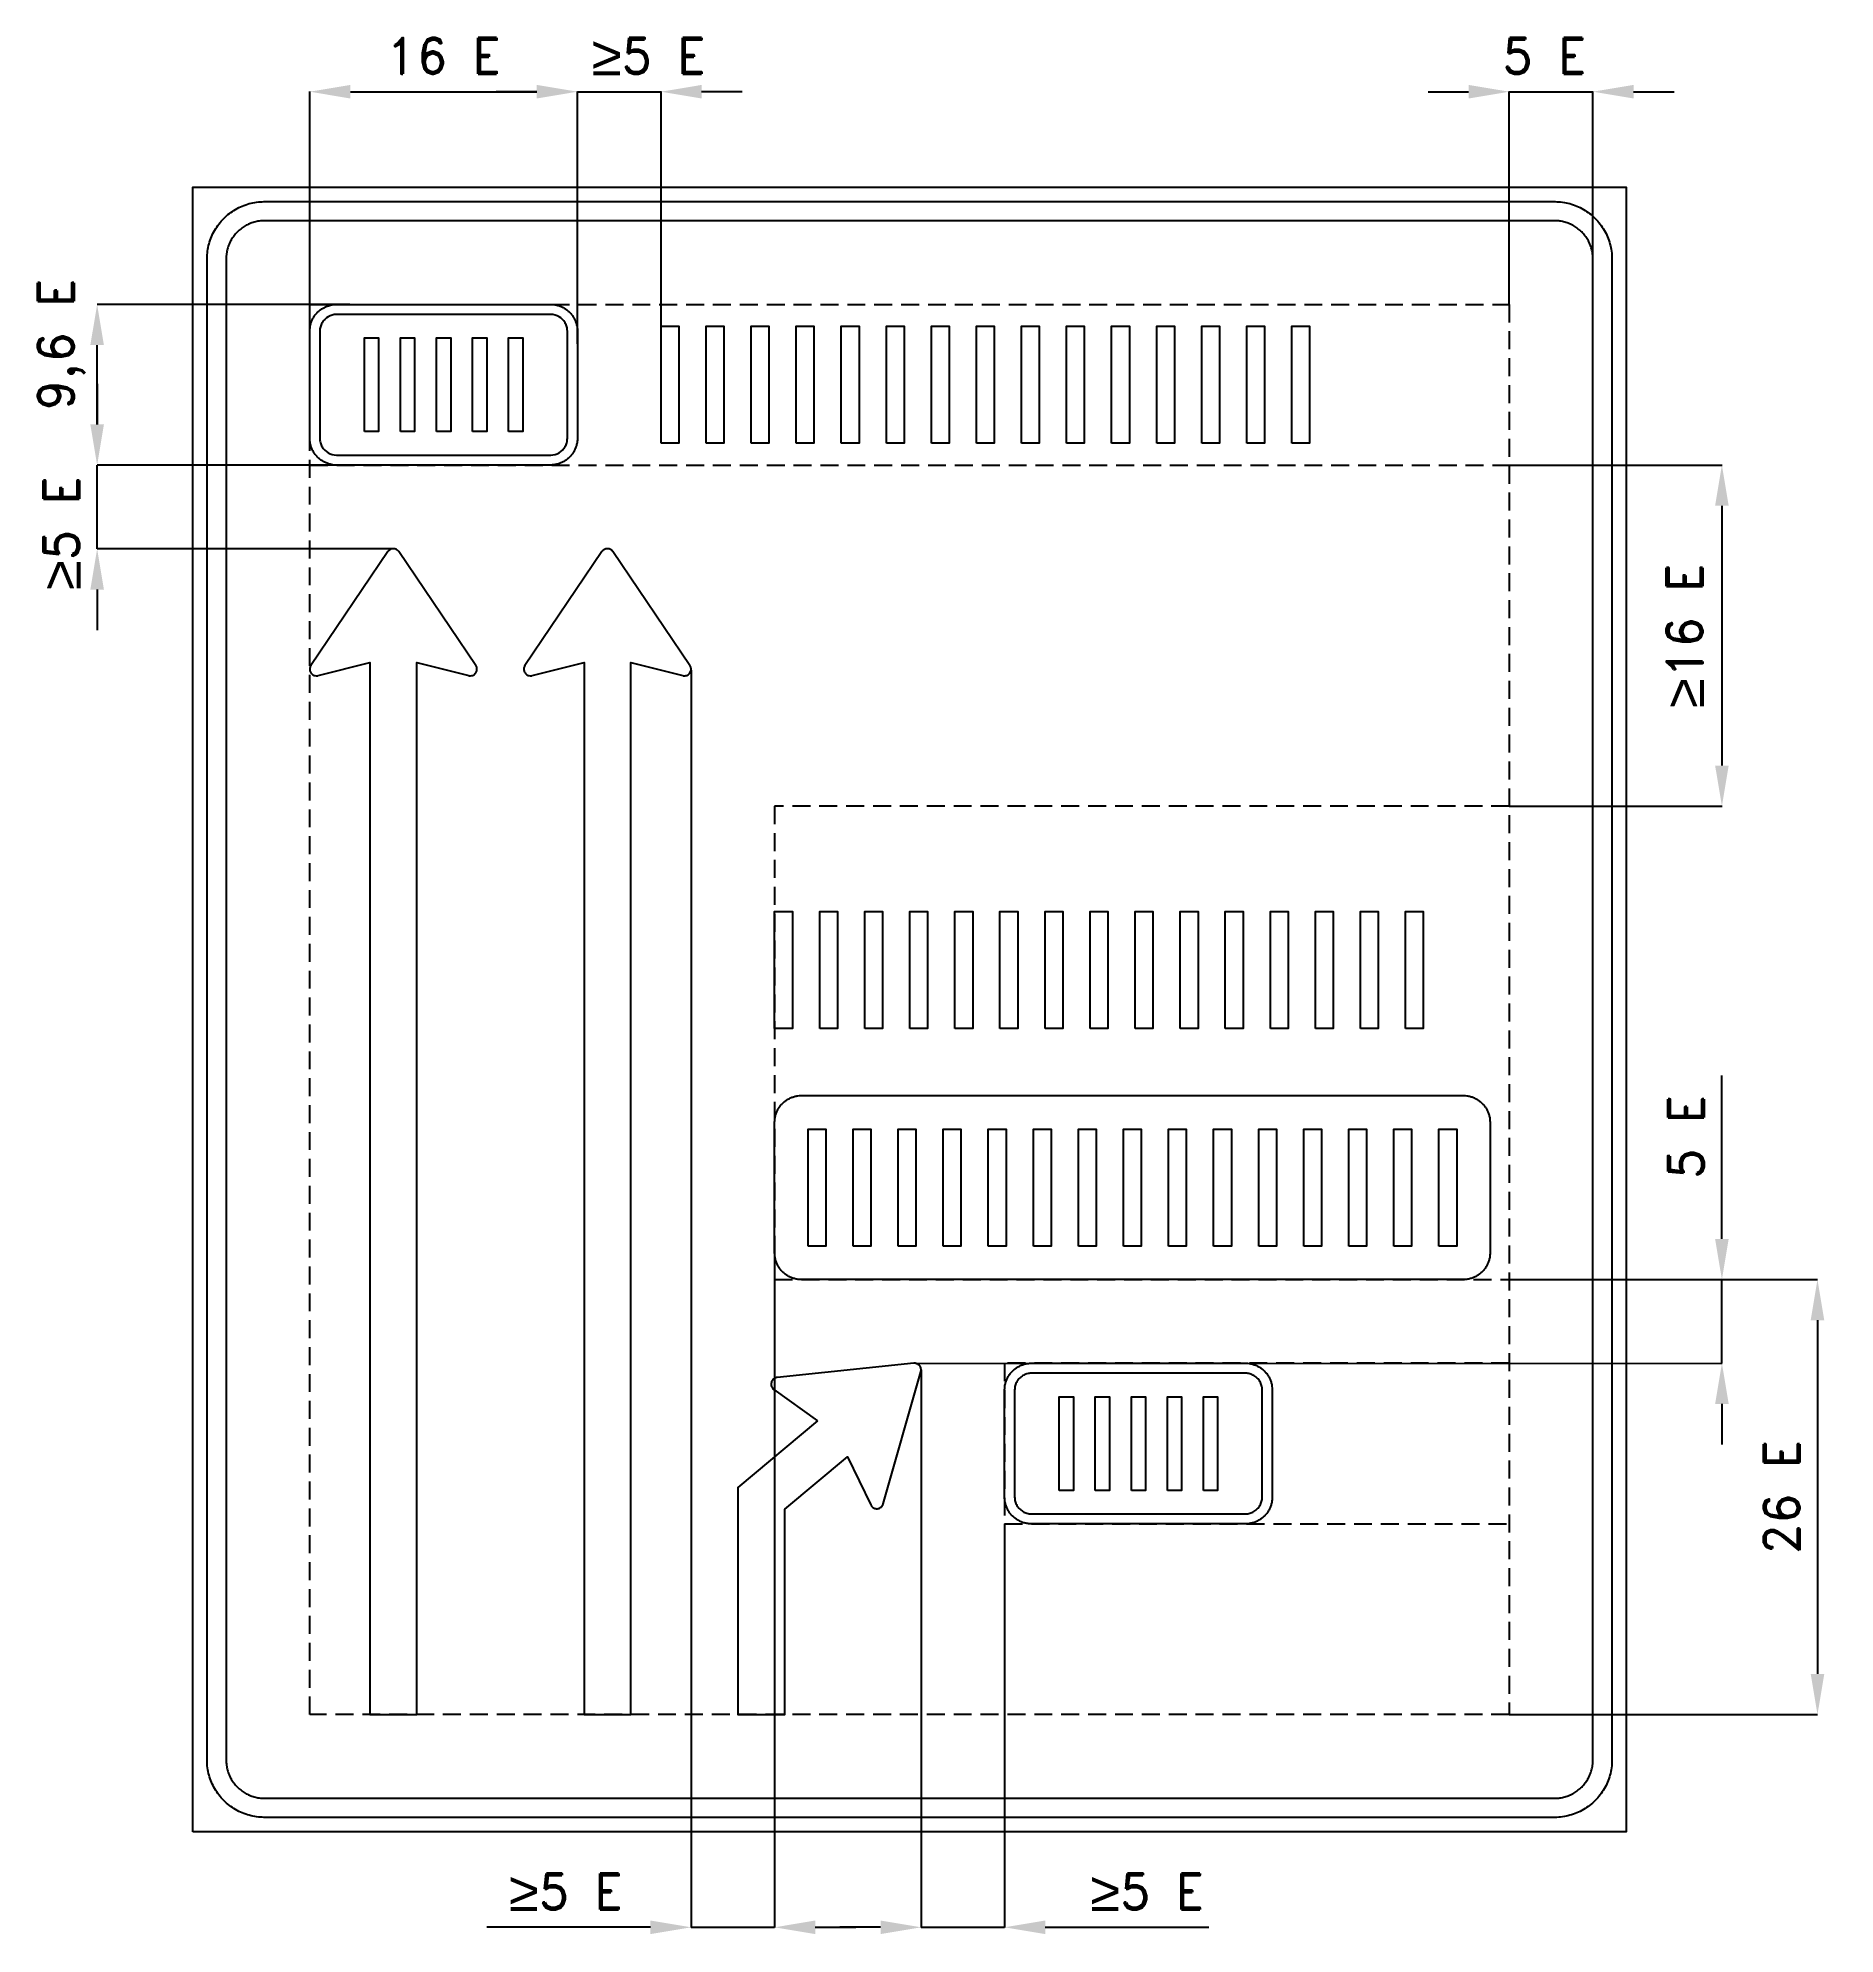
# Model space of a CAD drawing. Header units: millimetres. Extents: x 0 to 3761, y 208 to 4174.
import ezdxf

# ---------------------------------------------------------------- set-up
doc = ezdxf.new("R2010")
doc.units = ezdxf.units.MM
doc.header["$LTSCALE"] = 5
doc.linetypes.add('ČÁRKOVANÁX2', pattern=[1.5, 1, -0.5])
doc.layers.add('Kóty', color=2, linetype='Continuous')
doc.layers.add('Značka', color=7, linetype='Continuous')
doc.styles.get("Standard").update_dxf_attribs({"font": 'romand.shx', "height": 75})
doc.dimstyles.get("Standard").update_dxf_attribs({"dimtxt": 75, "dimasz": 85, "dimexe": 0.18, "dimexo": 0.0625, "dimgap": 37.5, "dimtad": 1, "dimdec": 0, "dimzin": 0, "dimdsep": 46, "dimtxsty": 'Standard', "dimcen": 0.09, "dimadec": 0, "dimazin": 0, "dimtfac": 1, "dimtdec": 0, "dimtofl": 0, "dimtmove": 0, "dimatfit": 3, "dimfxl": 1, "dimtolj": 1, "dimtzin": 0, "dimarcsym": 0})

msp = doc.modelspace()

# ---------------------------------------------------------------- texts
at = {"layer": 'Kóty', "char_height": 75, "attachment_point": 5}
for s, insert in [('\\A1;16 E', (849.1, 4136.9)), ('{\\fArial|b0|i0|c238|p34;\\H1.08333x;≥\\A1;\\Fromand|c238;\\H0.92308x;5 E}', (1278.7, 4136.9)), ('\\A1;5 E', (3152.9, 4136.9)), ('{\\fArial|b0|i0|c238|p34;\\H1.08333x;≥\\A1;\\Fromand|c238;\\H0.92308x;5 E}', (1105.3, 296.9)), ('{\\fArial|b0|i0|c238|p34;\\H1.08333x;≥\\A1;\\Fromand|c238;\\H0.92308x;5 E}', (2321.7, 296.9))]:
    msp.add_mtext(s, dxfattribs=dict(at, insert=insert))
at = {"layer": 'Kóty', "char_height": 75, "attachment_point": 5, "rotation": 90}
for s, insert in [('\\A1;9,6 E', (49.1, 3533.4)), ('{\\fArial|b0|i0|c238|p34;\\H1.08333x;≥\\A1;\\Fromand|c238;\\H0.92308x;5 E}', (49.1, 3138.9)), ('\\A1;5 E', (3449.1, 1875.5))]:
    msp.add_mtext(s, dxfattribs=dict(at, insert=insert))

# ---------------------------------------------------------------- blocks, each defined once
blk = doc.blocks.new('*D0')
at = {"layer": 'Defpoints', "color": 0, "transparency": 16777216}
for p in [(3079.1, 3280.9), (3079.1, 2567.2), (3524.1, 2567.2)]:
    blk.add_point(p, dxfattribs=at)
at = {"layer": 'Kóty', "color": 0, "lineweight": -2, "transparency": 16777216}
for p, q in [((3079.2, 3280.9), (3524.3, 3280.9)), ((3524.1, 3195.9), (3524.1, 2652.2)), ((3079.2, 2567.2), (3524.3, 2567.2))]:
    blk.add_line(p, q, dxfattribs=at)
at = {"layer": 'Kóty', "color": 0, "transparency": 16777216}
for points in [[(3509.9, 3195.9), (3538.3, 3195.9), (3524.1, 3280.9)], [(3509.9, 2652.2), (3538.3, 2652.2), (3524.1, 2567.2)]]:
    blk.add_solid(points, dxfattribs=at)
at = {"layer": 'Kóty', "color": 0, "transparency": 16777216, "insert": (3446, 2924), "char_height": 75, "attachment_point": 5, "rotation": 90}
blk.add_mtext('\\A1;{\\fArial|b0|i0|c238|p34;\\H1.08333x;≥}16 E', dxfattribs=at)
blk = doc.blocks.new('*D1')
at = {"layer": 'Defpoints', "color": 0, "transparency": 16777216}
for p in [(3079.1, 1576.9), (3079.1, 666.9), (3724.1, 666.9)]:
    blk.add_point(p, dxfattribs=at)
at = {"layer": 'Kóty', "color": 0, "lineweight": -2, "transparency": 16777216}
for p, q in [((3079.2, 1576.9), (3724.3, 1576.9)), ((3724.1, 1491.9), (3724.1, 751.9)), ((3079.2, 666.9), (3724.3, 666.9))]:
    blk.add_line(p, q, dxfattribs=at)
at = {"layer": 'Kóty', "color": 0, "transparency": 16777216}
for points in [[(3709.9, 1491.9), (3738.3, 1491.9), (3724.1, 1576.9)], [(3709.9, 751.9), (3738.3, 751.9), (3724.1, 666.9)]]:
    blk.add_solid(points, dxfattribs=at)
at = {"layer": 'Kóty', "color": 0, "transparency": 16777216, "insert": (3649.1, 1121.9), "char_height": 75, "attachment_point": 5, "rotation": 90}
blk.add_mtext('\\A1;26 E', dxfattribs=at)

# ---------------------------------------------------------------- dimensions: what is measured, and where the dimension line sits
at = {"layer": 'Kóty'}
for base, p1, p2, text, picture, middle in [((3524.1, 2567.2), (3079.1, 3280.9), (3079.1, 2567.2), '{\\fArial|b0|i0|c238|p34;\\H1.08333x;≥}16 E', '*D0', (3446, 2924)), ((3724.1, 666.9), (3079.1, 1576.9), (3079.1, 666.9), '26 E', '*D1', (3649.1, 1121.9))]:
    dim = msp.add_linear_dim(base=base, p1=p1, p2=p2, angle=90, text=text, dimstyle='Standard', dxfattribs=at)
    dim.commit()
    dim.dimension.update_dxf_attribs({"geometry": picture, "text_midpoint": middle})

# ---------------------------------------------------------------- linework, layer by layer
at = {"layer": 'Kóty'}
for p, q in [((569.1, 3617), (569.1, 4062.1)), ((569.1, 3534.7), (569.1, 4062.1)), ((654.1, 4061.9), (739.1, 4061.9)), ((654.1, 4061.9), (1044.1, 4061.9)), ((1044.1, 4061.9), (959.1, 4061.9)), ((1129.1, 3541.2), (1129.1, 4062.1)), ((1129.1, 3534.7), (1129.1, 4062.1)), ((1304.1, 3541.2), (1304.1, 4062.1)), ((1474.1, 4061.9), (1389.1, 4061.9)), ((2909.1, 4061.9), (2994.1, 4061.9)), ((3079.1, 3617), (3079.1, 4062.1)), ((3254.1, 3659), (3254.1, 4062.1)), ((3339.1, 4061.9), (3424.1, 4061.9)), ((652.8, 3616.9), (123.9, 3616.9)), ((124.1, 3365.9), (124.1, 3531.9)), ((124.1, 3450.9), (124.1, 3365.9)), ((652.8, 3280.9), (123.9, 3280.9)), ((652.8, 3280.9), (123.9, 3280.9)), ((745.7, 3105.7), (123.9, 3105.5)), ((124.1, 3020.5), (124.1, 2935.5)), ((1366.9, 2852), (1366.9, 221.7)), ((3524.1, 1661.9), (3524.1, 2004.1)), ((1541.9, 1668.5), (1541.9, 221.7)), ((3079.2, 1576.9), (3524.3, 1576.9)), ((1838.3, 1401.4), (3524.3, 1401.9)), ((1848.4, 1387.8), (1848.4, 221.7)), ((3524.1, 1316.9), (3524.1, 1231.9)), ((2023.1, 1065.8), (2023.1, 221.7)), ((1281.9, 221.9), (939.8, 221.9)), ((1626.9, 221.9), (1711.9, 221.9)), ((1763.4, 221.9), (1678.4, 221.9)), ((2108.1, 221.9), (2450.3, 221.9))]:
    msp.add_line(p, q, dxfattribs=at)
for points in [[(1129.1, 4061.9), (1304.1, 4061.9)], [(3079.1, 4061.9), (3254.1, 4061.9)], [(124.1, 3105.5), (124.1, 3280.9)], [(3524.1, 1401.9), (3524.1, 1576.9)], [(1366.9, 221.9), (1541.9, 221.9)], [(1848.4, 221.9), (2023.1, 221.9)]]:
    msp.add_lwpolyline(points, dxfattribs=at)
for points in [[(654.1, 4076.1), (654.1, 4047.7), (569.1, 4061.9)], [(654.1, 4076.1), (654.1, 4047.7), (569.1, 4061.9)], [(1044.1, 4076.1), (1044.1, 4047.7), (1129.1, 4061.9)], [(1044.1, 4076.1), (1044.1, 4047.7), (1129.1, 4061.9)], [(1389.1, 4076.1), (1389.1, 4047.7), (1304.1, 4061.9)], [(2994.1, 4076.1), (2994.1, 4047.7), (3079.1, 4061.9)], [(3339.1, 4076.1), (3339.1, 4047.7), (3254.1, 4061.9)], [(109.9, 3531.9), (138.3, 3531.9), (124.1, 3616.9)], [(109.9, 3365.9), (138.3, 3365.9), (124.1, 3280.9)], [(109.9, 3365.9), (138.3, 3365.9), (124.1, 3280.9)], [(109.9, 3020.5), (138.3, 3020.5), (124.1, 3105.5)], [(3509.9, 1661.9), (3538.3, 1661.9), (3524.1, 1576.9)], [(3509.9, 1316.9), (3538.3, 1316.9), (3524.1, 1401.9)], [(1281.9, 236.1), (1281.9, 207.7), (1366.9, 221.9)], [(1626.9, 236.1), (1626.9, 207.7), (1541.9, 221.9)], [(1763.4, 236.1), (1763.4, 207.7), (1848.4, 221.9)], [(2108.1, 236.1), (2108.1, 207.7), (2023.1, 221.9)]]:
    msp.add_solid(points, dxfattribs=at)
at = {"layer": 'Značka', "color": 5}
for points in [[(324.1, 421.9), (324.1, 3861.9), (3324.1, 3861.9), (3324.1, 421.9), (324.1, 421.9)], [(1304.1, 3326.4), (1304.1, 3571.4), (1341.2, 3571.4), (1341.2, 3326.4), (1304.1, 3326.4)], [(1398.4, 3326.4), (1398.4, 3571.4), (1435.5, 3571.4), (1435.5, 3326.4), (1398.4, 3326.4)], [(1492.7, 3326.4), (1492.7, 3571.4), (1529.8, 3571.4), (1529.8, 3326.4), (1492.7, 3326.4)], [(1587, 3326.4), (1587, 3571.4), (1624.1, 3571.4), (1624.1, 3326.4), (1587, 3326.4)], [(1681.3, 3326.4), (1681.3, 3571.4), (1718.4, 3571.4), (1718.4, 3326.4), (1681.3, 3326.4)], [(1775.6, 3326.4), (1775.6, 3571.4), (1812.7, 3571.4), (1812.7, 3326.4), (1775.6, 3326.4)], [(1869.9, 3326.4), (1869.9, 3571.4), (1907, 3571.4), (1907, 3326.4), (1869.9, 3326.4)], [(1964.2, 3326.4), (1964.2, 3571.4), (2001.3, 3571.4), (2001.3, 3326.4), (1964.2, 3326.4)], [(2058.5, 3326.4), (2058.5, 3571.4), (2095.6, 3571.4), (2095.6, 3326.4), (2058.5, 3326.4)], [(2152.8, 3326.4), (2152.8, 3571.4), (2189.9, 3571.4), (2189.9, 3326.4), (2152.8, 3326.4)], [(2247.1, 3326.4), (2247.1, 3571.4), (2284.2, 3571.4), (2284.2, 3326.4), (2247.1, 3326.4)], [(2341.4, 3326.4), (2341.4, 3571.4), (2378.5, 3571.4), (2378.5, 3326.4), (2341.4, 3326.4)], [(2435.7, 3326.4), (2435.7, 3571.4), (2472.8, 3571.4), (2472.8, 3326.4), (2435.7, 3326.4)], [(2530, 3326.4), (2530, 3571.4), (2567.1, 3571.4), (2567.1, 3326.4), (2530, 3326.4)], [(2624.3, 3326.4), (2624.3, 3571.4), (2661.4, 3571.4), (2661.4, 3326.4), (2624.3, 3326.4)], [(683.4, 3350.9), (683.4, 3546.9), (713.1, 3546.9), (713.1, 3350.9), (683.4, 3350.9)], [(758.8, 3350.9), (758.8, 3546.9), (788.5, 3546.9), (788.5, 3350.9), (758.8, 3350.9)], [(834.2, 3350.9), (834.2, 3546.9), (864, 3546.9), (864, 3350.9), (834.2, 3350.9)], [(909.7, 3350.9), (909.7, 3546.9), (939.4, 3546.9), (939.4, 3350.9), (909.7, 3350.9)], [(985.1, 3350.9), (985.1, 3546.9), (1014.8, 3546.9), (1014.8, 3350.9), (985.1, 3350.9)], [(1541.9, 2101.9), (1541.9, 2346.9), (1579.1, 2346.9), (1579.1, 2101.9), (1541.9, 2101.9)], [(1636.2, 2101.9), (1636.2, 2346.9), (1673.4, 2346.9), (1673.4, 2101.9), (1636.2, 2101.9)], [(1730.5, 2101.9), (1730.5, 2346.9), (1767.7, 2346.9), (1767.7, 2101.9), (1730.5, 2101.9)], [(1824.8, 2101.9), (1824.8, 2346.9), (1862, 2346.9), (1862, 2101.9), (1824.8, 2101.9)], [(1919.1, 2101.9), (1919.1, 2346.9), (1956.3, 2346.9), (1956.3, 2101.9), (1919.1, 2101.9)], [(2013.4, 2101.9), (2013.4, 2346.9), (2050.6, 2346.9), (2050.6, 2101.9), (2013.4, 2101.9)], [(2107.7, 2101.9), (2107.7, 2346.9), (2144.9, 2346.9), (2144.9, 2101.9), (2107.7, 2101.9)], [(2202, 2101.9), (2202, 2346.9), (2239.2, 2346.9), (2239.2, 2101.9), (2202, 2101.9)], [(2296.3, 2101.9), (2296.3, 2346.9), (2333.5, 2346.9), (2333.5, 2101.9), (2296.3, 2101.9)], [(2390.6, 2101.9), (2390.6, 2346.9), (2427.8, 2346.9), (2427.8, 2101.9), (2390.6, 2101.9)], [(2484.9, 2101.9), (2484.9, 2346.9), (2522.1, 2346.9), (2522.1, 2101.9), (2484.9, 2101.9)], [(2579.2, 2101.9), (2579.2, 2346.9), (2616.4, 2346.9), (2616.4, 2101.9), (2579.2, 2101.9)], [(2673.5, 2101.9), (2673.5, 2346.9), (2710.7, 2346.9), (2710.7, 2101.9), (2673.5, 2101.9)], [(2767.8, 2101.9), (2767.8, 2346.9), (2805, 2346.9), (2805, 2101.9), (2767.8, 2101.9)], [(2862.1, 2101.9), (2862.1, 2346.9), (2899.3, 2346.9), (2899.3, 2101.9), (2862.1, 2101.9)], [(2137.4, 1135.9), (2137.4, 1331.9), (2167.1, 1331.9), (2167.1, 1135.9), (2137.4, 1135.9)], [(2212.8, 1135.9), (2212.8, 1331.9), (2242.5, 1331.9), (2242.5, 1135.9), (2212.8, 1135.9)], [(2288.3, 1135.9), (2288.3, 1331.9), (2318, 1331.9), (2318, 1135.9), (2288.3, 1135.9)], [(2363.7, 1135.9), (2363.7, 1331.9), (2393.4, 1331.9), (2393.4, 1135.9), (2363.7, 1135.9)], [(2439.1, 1135.9), (2439.1, 1331.9), (2468.8, 1331.9), (2468.8, 1135.9), (2439.1, 1135.9)]]:
    msp.add_lwpolyline(points, dxfattribs=at)
for points in [[(474.1, 451.9), (473.6, 451.9), (473.2, 451.9, -0.03218), (457.7, 453, -0.035443), (442.4, 456.2, -0.036267), (427.7, 461.1, -0.03442), (413.8, 468.1, -0.033721), (400.9, 476.8, -0.034085), (389.2, 487.1, -0.034209), (379, 498.7, -0.034229), (370.3, 511.6, -0.034044), (363.4, 525.5, -0.033412), (358.4, 540.2, -0.034127), (355.1, 555.5, -0.036745), (354.1, 571), (354.1, 571.4), (354.1, 571.9), (354.1, 3711.9), (354.1, 3712.4), (354.1, 3712.9, -0.032181), (355.2, 3728.4, -0.035446), (358.4, 3743.6, -0.036271), (363.3, 3758.3, -0.034414), (370.3, 3772.2, -0.033711), (379, 3785.1, -0.034082), (389.2, 3796.8, -0.03421), (400.9, 3807.1, -0.034229), (413.8, 3815.7, -0.034026), (427.7, 3822.6, -0.033416), (442.4, 3827.7, -0.034113), (457.7, 3830.9, -0.036749), (473.2, 3831.9), (473.6, 3831.9), (474.1, 3831.9), (3174.1, 3831.9), (3174.6, 3831.9), (3175, 3831.9, -0.03218), (3190.5, 3830.8, -0.035459), (3205.8, 3827.7, -0.036272), (3220.5, 3822.7, -0.034417), (3234.4, 3815.7, -0.03372), (3247.3, 3807.1, -0.034076), (3259, 3796.8, -0.034204), (3269.3, 3785.1, -0.034215), (3277.9, 3772.2, -0.03402), (3284.8, 3758.3, -0.033415), (3289.9, 3743.6, -0.034111), (3293.1, 3728.3, -0.036748), (3294.1, 3712.9), (3294.1, 3712.4), (3294.1, 3711.9), (3294.1, 571.9), (3294.1, 571.4), (3294.1, 571, -0.032179), (3293, 555.5, -0.035457), (3289.9, 540.2, -0.036267), (3284.9, 525.5, -0.034424), (3277.9, 511.6, -0.033731), (3269.2, 498.7, -0.034079), (3259, 487.1, -0.034202), (3247.3, 476.8, -0.034215), (3234.4, 468.1, -0.034038), (3220.5, 461.2, -0.033411), (3205.8, 456.2, -0.034125), (3190.5, 452.9, -0.036744), (3175, 451.9), (3174.6, 451.9), (3174.1, 451.9), (474.1, 451.9)], [(474.1, 491.9), (3174.1, 491.9), (3174.4, 491.9), (3174.7, 491.9, 0.032178), (3185.1, 492.6, 0.035444), (3195.2, 494.7, 0.036267), (3205, 498.1, 0.034422), (3214.3, 502.7, 0.033731), (3222.9, 508.5, 0.034071), (3230.7, 515.3, 0.034205), (3237.5, 523.1, 0.034223), (3243.3, 531.7, 0.034048), (3247.9, 541, 0.033416), (3251.3, 550.8, 0.034152), (3253.4, 561, 0.036741), (3254.1, 571.3), (3254.1, 571.6), (3254.1, 571.9), (3254.1, 3711.9), (3254.1, 3712.2), (3254.1, 3712.5, 0.032177), (3253.4, 3722.9, 0.035443), (3251.3, 3733, 0.036259), (3248, 3742.8, 0.034425), (3243.3, 3752.1, 0.033741), (3237.5, 3760.7, 0.034066), (3230.7, 3768.5, 0.034182), (3222.9, 3775.3, 0.034226), (3214.3, 3781.1, 0.034056), (3205, 3785.7, 0.033425), (3195.2, 3789.1, 0.034151), (3185.1, 3791.2, 0.036743), (3174.7, 3791.9), (3174.4, 3791.9), (3174.1, 3791.9), (474.1, 3791.9), (473.8, 3791.9), (473.5, 3791.9, 0.032179), (463.1, 3791.2, 0.035442), (453, 3789.1, 0.03626), (443.2, 3785.8, 0.034424), (433.9, 3781.1, 0.033731), (425.3, 3775.3, 0.034079), (417.5, 3768.5, 0.034187), (410.7, 3760.7, 0.034232), (404.9, 3752.1, 0.034052), (400.3, 3742.8, 0.03342), (396.9, 3733, 0.034126), (394.8, 3722.9, 0.036746), (394.1, 3712.5), (394.1, 3712.2), (394.1, 3711.9), (394.1, 571.9), (394.1, 571.6), (394.1, 571.3, 0.03218), (394.8, 561, 0.035443), (396.9, 550.8, 0.036267), (400.3, 541, 0.03442), (404.9, 531.7, 0.033721), (410.7, 523.1, 0.034085), (417.5, 515.3, 0.03421), (425.3, 508.5, 0.034229), (433.9, 502.7, 0.034044), (443.2, 498.1, 0.033411), (453, 494.7, 0.034128), (463.1, 492.6, 0.036745), (473.5, 491.9), (473.8, 491.9), (474.1, 491.9)], [(625.1, 3280.9), (624.9, 3280.9), (624.7, 3280.9), (617.4, 3281.4, -0.035449), (610.3, 3282.9, -0.036245), (603.5, 3285.2, -0.034408), (597, 3288.5, -0.033671), (590.9, 3292.5, -0.034085), (585.5, 3297.3, -0.034219), (580.7, 3302.8, -0.034205), (576.7, 3308.8, -0.034027), (573.4, 3315.3, -0.03341), (571.1, 3322.1, -0.034124), (569.6, 3329.2, -0.03674), (569.1, 3336.5), (569.1, 3336.7), (569.1, 3336.9), (569.1, 3560.9), (569.1, 3561.1), (569.1, 3561.4, -0.032182), (569.6, 3568.6, -0.035442), (571.1, 3575.7, -0.036264), (573.4, 3582.6, -0.034401), (576.7, 3589, -0.033712), (580.7, 3595.1, -0.034105), (585.5, 3600.5, -0.034249), (590.9, 3605.3, -0.034233), (597, 3609.3), (603.5, 3612.6), (610.3, 3614.9), (617.4, 3616.4), (624.7, 3616.9), (624.9, 3616.9), (625.1, 3616.9), (1073.1, 3616.9), (1073.3, 3616.9), (1073.5, 3616.9), (1080.8, 3616.4, -0.035449), (1087.9, 3614.9, -0.036239), (1094.8, 3612.6, -0.034401), (1101.2, 3609.3, -0.033664), (1107.3, 3605.3, -0.034094), (1112.7, 3600.5, -0.034225), (1117.5, 3595.1, -0.034215), (1121.5, 3589, -0.034025), (1124.8, 3582.6, -0.03341), (1127.1, 3575.7, -0.034121), (1128.6, 3568.6, -0.036742), (1129.1, 3561.4), (1129.1, 3561.1), (1129.1, 3560.9), (1129.1, 3336.9), (1129.1, 3336.7), (1129.1, 3336.5, -0.032182), (1128.6, 3329.2, -0.035446), (1127.1, 3322.1, -0.036254), (1124.8, 3315.3, -0.034393), (1121.5, 3308.8, -0.033716), (1117.5, 3302.8, -0.034118), (1112.7, 3297.3, -0.034246), (1107.3, 3292.5, -0.034231), (1101.2, 3288.5, -0.034044), (1094.7, 3285.2, -0.033421), (1087.9, 3282.9, -0.034113), (1080.8, 3281.4, -0.036744), (1073.5, 3280.9), (1073.3, 3280.9), (1073.1, 3280.9), (625.1, 3280.9)], [(625.1, 3301.9), (1073.1, 3301.9), (1073.2, 3301.9), (1073.4, 3301.9), (1077.9, 3302.2), (1082.3, 3303.2), (1086.6, 3304.6), (1090.7, 3306.7), (1094.5, 3309.2), (1097.9, 3312.2, 0.034211), (1100.9, 3315.6, 0.034219), (1103.4, 3319.3, 0.034027), (1105.4, 3323.4, 0.033439), (1106.9, 3327.7, 0.034117), (1107.8, 3332.1, 0.036758), (1108.1, 3336.6), (1108.1, 3336.8), (1108.1, 3336.9), (1108.1, 3560.9), (1108.1, 3561.1), (1108.1, 3561.2, 0.032195), (1107.8, 3565.7, 0.035455), (1106.9, 3570.2, 0.036245), (1105.4, 3574.4, 0.034419), (1103.4, 3578.5, 0.033727), (1100.9, 3582.3), (1097.9, 3585.7), (1094.5, 3588.7), (1090.7, 3591.2), (1086.6, 3593.2), (1082.3, 3594.7), (1077.9, 3595.6), (1073.4, 3595.9), (1073.2, 3595.9), (1073.1, 3595.9), (625.1, 3595.9), (625, 3595.9), (624.8, 3595.9), (620.3, 3595.6), (615.9, 3594.7), (611.6, 3593.2), (607.5, 3591.2), (603.8, 3588.7), (600.4, 3585.7), (597.3, 3582.3), (594.8, 3578.5, 0.034034), (592.8, 3574.4, 0.033426), (591.3, 3570.2, 0.034124), (590.4, 3565.7, 0.036745), (590.1, 3561.2), (590.1, 3561.1), (590.1, 3560.9), (590.1, 3336.9), (590.1, 3336.8), (590.1, 3336.6, 0.032182), (590.4, 3332.1, 0.035448), (591.3, 3327.7, 0.036258), (592.8, 3323.4, 0.034413), (594.8, 3319.3, 0.033715), (597.4, 3315.6), (600.4, 3312.2), (603.8, 3309.2), (607.5, 3306.7), (611.6, 3304.6), (615.9, 3303.2), (620.3, 3302.2), (624.8, 3301.9), (625, 3301.9), (625.1, 3301.9)], [(793, 666.9), (793, 2867.9), (901.6, 2840.3), (902.2, 2840.2), (902.9, 2840.1), (905.6, 2839.9), (908.3, 2840.3, 0.064184), (911.4, 2841.4, 0.064114), (914.2, 2843.4, 0.064007), (916.5, 2845.9, 0.063874), (918.1, 2848.8, 0.063523), (918.9, 2852.1, 0.062345), (918.9, 2855.5, 0.051614), (918.4, 2858.1, 0.056313), (917.3, 2860.6), (917, 2861.2), (916.6, 2861.8), (755.6, 3099.8), (755.2, 3100.3), (754.8, 3100.9), (752.9, 3102.8), (750.6, 3104.3, 0.064798), (747.4, 3105.5), (744, 3105.9), (740.6, 3105.5), (737.5, 3104.3), (735.1, 3102.8), (733.2, 3100.9), (732.8, 3100.3), (732.4, 3099.8), (571.4, 2861.8), (571.1, 2861.2), (570.7, 2860.6, 0.051429), (569.6, 2858.1, 0.051563), (569.1, 2855.5, 0.064174), (569.1, 2852.1, 0.064153), (570, 2848.8, 0.06396), (571.5, 2845.9, 0.063812), (573.8, 2843.4, 0.06348), (576.6, 2841.5, 0.062374), (579.8, 2840.3), (582.5, 2839.9), (585.1, 2840.1), (585.8, 2840.2), (586.5, 2840.3), (695, 2867.9), (695, 666.9), (793, 666.9)], [(1241, 666.9), (1241, 2867.9), (1349.6, 2840.3), (1350.2, 2840.2), (1350.9, 2840.1), (1353.6, 2839.9), (1356.3, 2840.3, 0.064189), (1359.4, 2841.4, 0.064094), (1362.2, 2843.4, 0.064007), (1364.5, 2845.9, 0.063906), (1366.1, 2848.8, 0.063523), (1366.9, 2852.1, 0.0624), (1366.9, 2855.5, 0.051592), (1366.4, 2858.1, 0.056292), (1365.3, 2860.6), (1365, 2861.2), (1364.6, 2861.8), (1203.6, 3099.8), (1203.2, 3100.3), (1202.8, 3100.9, 0.052029), (1200.9, 3102.8), (1198.6, 3104.3, 0.064793), (1195.4, 3105.5, 0.065005), (1192, 3105.9, 0.064751), (1188.6, 3105.5, 0.06312), (1185.5, 3104.3), (1183.1, 3102.8, 0.056964), (1181.2, 3100.9), (1180.8, 3100.3), (1180.4, 3099.8), (1019.4, 2861.8), (1019.1, 2861.2), (1018.7, 2860.6, 0.051434), (1017.6, 2858.1, 0.051557), (1017.1, 2855.5, 0.064183), (1017.1, 2852.1, 0.064153), (1018, 2848.8, 0.06396), (1019.5, 2845.9, 0.063825), (1021.8, 2843.4, 0.06347), (1024.6, 2841.5, 0.062369), (1027.8, 2840.3), (1030.5, 2839.9), (1033.1, 2840.1), (1033.8, 2840.2), (1034.5, 2840.3), (1143, 2867.9), (1143, 666.9), (1241, 666.9)], [(1631.2, 1281.5), (1465, 1142), (1465, 666.9), (1563, 666.9), (1563, 1096.3), (1694.2, 1206.4), (1742.9, 1105.5), (1743.2, 1104.9), (1743.5, 1104.3, 0.05147), (1745.1, 1102.2, 0.051608), (1747.2, 1100.4, 0.064166), (1750.1, 1098.7, 0.06411), (1753.3, 1097.8, 0.064007), (1756.7, 1097.6, 0.063864), (1760, 1098.3, 0.063544), (1763.1, 1099.8, 0.062373), (1765.7, 1101.9, 0.051632), (1767.3, 1104.1, 0.056316), (1768.5, 1106.5), (1768.8, 1107.1), (1769, 1107.8), (1847.8, 1384.1), (1848, 1384.7), (1848.1, 1385.4, 0.052013), (1848.4, 1388.1, 0.052085), (1848, 1390.8, 0.064851), (1846.9, 1394.1, 0.065055), (1845.1, 1396.9, 0.064742), (1842.6, 1399.2, 0.063136), (1839.6, 1400.9, 0.052119), (1837, 1401.7, 0.056918), (1834.3, 1401.9, 0.011361), (1833.6, 1401.9, 0.003846), (1832.9, 1401.8), (1547.1, 1372.2, 0.003271), (1546.4, 1372.1, 0.009768), (1545.8, 1372, 0.051446), (1543.2, 1371.2, 0.051572), (1540.8, 1369.9, 0.064142), (1538.2, 1367.8, 0.064107), (1536.3, 1365, 0.06401), (1535, 1361.9, 0.063853), (1534.5, 1358.5, 0.063512), (1534.9, 1355.2, 0.062355), (1536, 1352, 0.051621), (1537.4, 1349.7, 0.056299), (1539.3, 1347.7), (1539.8, 1347.3), (1540.4, 1346.9), (1631.2, 1281.5)], [(2079.1, 1065.9), (2078.9, 1065.9), (2078.7, 1065.9, -0.032179), (2071.4, 1066.4, -0.035446), (2064.3, 1067.9, -0.036268), (2057.5, 1070.2, -0.034416), (2051, 1073.5, -0.033725), (2045, 1077.5, -0.034083), (2039.5, 1082.3, -0.034221), (2034.7, 1087.7, -0.034236), (2030.7, 1093.8, -0.034048), (2027.4, 1100.3, -0.033424), (2025.1, 1107.1, -0.034133), (2023.6, 1114.2, -0.036745), (2023.1, 1121.5), (2023.1, 1121.7), (2023.1, 1121.9), (2023.1, 1345.9), (2023.1, 1346.1), (2023.1, 1346.4, -0.032202), (2023.6, 1353.6, -0.035448), (2025.1, 1360.7, -0.03626), (2027.4, 1367.6, -0.034423), (2030.7, 1374, -0.033716), (2034.7, 1380.1, -0.034082), (2039.5, 1385.5, -0.034203), (2044.9, 1390.3, -0.034224), (2051, 1394.3, -0.034033), (2057.5, 1397.6, -0.033408), (2064.3, 1399.9, -0.034124), (2071.4, 1401.4, -0.036744), (2078.7, 1401.9), (2078.9, 1401.9), (2079.1, 1401.9), (2527.1, 1401.9), (2527.3, 1401.9), (2527.6, 1401.9, -0.032177), (2534.8, 1401.4, -0.035446), (2541.9, 1399.9, -0.036282), (2548.8, 1397.6, -0.034423), (2555.2, 1394.3, -0.033727), (2561.3, 1390.3, -0.034067), (2566.7, 1385.5, -0.034196), (2571.5, 1380.1, -0.03426), (2575.5, 1374, -0.034074), (2578.8, 1367.6, -0.033421), (2581.1, 1360.7, -0.034116), (2582.6, 1353.6, -0.036744), (2583.1, 1346.4), (2583.1, 1346.1), (2583.1, 1345.9), (2583.1, 1121.9), (2583.1, 1121.7), (2583.1, 1121.5, -0.032186), (2582.6, 1114.2, -0.035451), (2581.1, 1107.1, -0.036276), (2578.8, 1100.3, -0.034468), (2575.5, 1093.8, -0.033725), (2571.5, 1087.7, -0.03412), (2566.7, 1082.3, -0.034225), (2561.3, 1077.5, -0.034219), (2555.2, 1073.5, -0.034056), (2548.8, 1070.2, -0.033422), (2541.9, 1067.9, -0.034127), (2534.8, 1066.4, -0.036746), (2527.6, 1065.9), (2527.3, 1065.9), (2527.1, 1065.9), (2079.1, 1065.9)], [(2079.1, 1065.9), (2078.9, 1065.9), (2078.7, 1065.9, -0.032179), (2071.4, 1066.4, -0.035446), (2064.3, 1067.9, -0.036268), (2057.5, 1070.2, -0.034416), (2051, 1073.5, -0.033725), (2045, 1077.5, -0.034083), (2039.5, 1082.3, -0.034221), (2034.7, 1087.7, -0.034236), (2030.7, 1093.8, -0.034048), (2027.4, 1100.3, -0.033424), (2025.1, 1107.1, -0.034133), (2023.6, 1114.2, -0.036745), (2023.1, 1121.5), (2023.1, 1121.7), (2023.1, 1121.9), (2023.1, 1345.9), (2023.1, 1346.1), (2023.1, 1346.4, -0.032202), (2023.6, 1353.6, -0.035448), (2025.1, 1360.7, -0.03626), (2027.4, 1367.6, -0.034423), (2030.7, 1374, -0.033716), (2034.7, 1380.1, -0.034082), (2039.5, 1385.5, -0.034203), (2044.9, 1390.3, -0.034224), (2051, 1394.3, -0.034033), (2057.5, 1397.6, -0.033408), (2064.3, 1399.9, -0.034124), (2071.4, 1401.4, -0.036744), (2078.7, 1401.9), (2078.9, 1401.9), (2079.1, 1401.9), (2527.1, 1401.9), (2527.3, 1401.9), (2527.6, 1401.9, -0.032177), (2534.8, 1401.4, -0.035446), (2541.9, 1399.9, -0.036282), (2548.8, 1397.6, -0.034423), (2555.2, 1394.3, -0.033727), (2561.3, 1390.3, -0.034067), (2566.7, 1385.5, -0.034196), (2571.5, 1380.1, -0.03426), (2575.5, 1374, -0.034074), (2578.8, 1367.6, -0.033421), (2581.1, 1360.7, -0.034116), (2582.6, 1353.6, -0.036744), (2583.1, 1346.4), (2583.1, 1346.1), (2583.1, 1345.9), (2583.1, 1121.9), (2583.1, 1121.7), (2583.1, 1121.5, -0.032186), (2582.6, 1114.2, -0.035451), (2581.1, 1107.1, -0.036276), (2578.8, 1100.3, -0.034468), (2575.5, 1093.8, -0.033725), (2571.5, 1087.7, -0.03412), (2566.7, 1082.3, -0.034225), (2561.3, 1077.5, -0.034219), (2555.2, 1073.5, -0.034056), (2548.8, 1070.2, -0.033422), (2541.9, 1067.9, -0.034127), (2534.8, 1066.4, -0.036746), (2527.6, 1065.9), (2527.3, 1065.9), (2527.1, 1065.9), (2079.1, 1065.9)], [(2079.1, 1086.9), (2527.1, 1086.9), (2527.3, 1086.9), (2527.4, 1086.9, 0.032161), (2531.9, 1087.2, 0.035407), (2536.3, 1088.2, 0.036264), (2540.6, 1089.6, 0.034441), (2544.7, 1091.6, 0.033709), (2548.5, 1094.2, 0.034067), (2551.9, 1097.2, 0.034222), (2554.9, 1100.6, 0.034267), (2557.4, 1104.3, 0.034064), (2559.4, 1108.4, 0.033433), (2560.9, 1112.7, 0.034178), (2561.8, 1117.1, 0.036731), (2562.1, 1121.6), (2562.1, 1121.8), (2562.1, 1121.9), (2562.1, 1345.9), (2562.1, 1346), (2562.1, 1346.2, 0.032138), (2561.8, 1350.7, 0.035395), (2560.9, 1355.1, 0.036224), (2559.4, 1359.4, 0.034419), (2557.4, 1363.5, 0.033693), (2554.9, 1367.3, 0.034074), (2551.9, 1370.7, 0.034201), (2548.5, 1373.7, 0.034219), (2544.7, 1376.2, 0.034051), (2540.6, 1378.2, 0.033404), (2536.3, 1379.7, 0.03414), (2531.9, 1380.6, 0.03673), (2527.4, 1380.9), (2527.3, 1380.9), (2527.1, 1380.9), (2079.1, 1380.9), (2079, 1380.9), (2078.8, 1380.9, 0.032179), (2074.3, 1380.6, 0.03545), (2069.9, 1379.7, 0.036288), (2065.6, 1378.2, 0.034419), (2061.5, 1376.2, 0.033727), (2057.8, 1373.7, 0.034084), (2054.4, 1370.7, 0.034189), (2051.4, 1367.3, 0.034216), (2048.8, 1363.5, 0.034059), (2046.8, 1359.4, 0.033408), (2045.4, 1355.1, 0.034122), (2044.4, 1350.7, 0.036731), (2044.1, 1346.2), (2044.1, 1346), (2044.1, 1345.9), (2044.1, 1121.9), (2044.1, 1121.8), (2044.1, 1121.6, 0.032193), (2044.4, 1117.1, 0.035447), (2045.4, 1112.7, 0.036258), (2046.8, 1108.4, 0.034412), (2048.8, 1104.3, 0.033723), (2051.4, 1100.6, 0.034092), (2054.4, 1097.2, 0.034211), (2057.8, 1094.2, 0.034249), (2061.5, 1091.6, 0.03404), (2065.6, 1089.6, 0.033404), (2069.9, 1088.2, 0.034117), (2074.3, 1087.2, 0.036758), (2078.8, 1086.9), (2079, 1086.9), (2079.1, 1086.9)]]:
    msp.add_lwpolyline(points, format="xyb", dxfattribs=at)
at = {"layer": 'Značka', "color": 6, "linetype": 'ČÁRKOVANÁX2', "ltscale": 7.5}
for points in [[(569.1, 666.9), (569.1, 3616.9), (3079.1, 3616.9), (3079.1, 666.9), (569.1, 666.9)], [(569.1, 3280.9), (3079.1, 3280.9)], [(3079.1, 2567.2), (1541.9, 2567.2), (1541.9, 1576.9), (3079.1, 1576.9)], [(3079.1, 1401.9), (2023.1, 1401.9), (2023.1, 1065.9), (3079.1, 1065.9)]]:
    msp.add_lwpolyline(points, dxfattribs=at)
at = {"layer": 'Značka', "color": 251}
msp.add_lwpolyline([(1597.9, 1576.9), (1597.7, 1576.9), (1597.5, 1576.9, -0.032169), (1590.3, 1577.4, -0.035413), (1583.2, 1578.9, -0.036276), (1576.3, 1581.2, -0.034431), (1569.8, 1584.5, -0.033725), (1563.8, 1588.5, -0.034089), (1558.3, 1593.3, -0.034226), (1553.5, 1598.8, -0.034222), (1549.5, 1604.8, -0.034025), (1546.3, 1611.3, -0.033424), (1543.9, 1618.1, -0.034116), (1542.4, 1625.2, -0.036761), (1541.9, 1632.5), (1541.9, 1632.7), (1541.9, 1632.9), (1541.9, 1905.9), (1541.9, 1906.1), (1541.9, 1906.4, -0.032202), (1542.4, 1913.6, -0.03545), (1543.9, 1920.7, -0.03626), (1546.2, 1927.6, -0.034416), (1549.5, 1934, -0.033725), (1553.5, 1940.1, -0.034065), (1558.3, 1945.5, -0.034191), (1563.8, 1950.3, -0.034217), (1569.8, 1954.3, -0.034056), (1576.3, 1957.6, -0.033408), (1583.2, 1959.9, -0.034133), (1590.3, 1961.4, -0.036744), (1597.5, 1961.9), (1597.7, 1961.9), (1597.9, 1961.9), (2982.9, 1961.9), (2983.2, 1961.9), (2983.4, 1961.9, -0.032172), (2990.6, 1961.4, -0.035413), (2997.7, 1959.9, -0.03627), (3004.6, 1957.6, -0.034416), (3011.1, 1954.3, -0.033716), (3017.1, 1950.3, -0.034112), (3022.5, 1945.5, -0.034252), (3027.3, 1940.1, -0.034235), (3031.4, 1934, -0.034041), (3034.6, 1927.6, -0.033424), (3036.9, 1920.7, -0.034116), (3038.4, 1913.6, -0.036744), (3038.9, 1906.4), (3038.9, 1906.1), (3038.9, 1905.9), (3038.9, 1632.9), (3038.9, 1632.7), (3038.9, 1632.5, -0.032187), (3038.4, 1625.2, -0.035452), (3036.9, 1618.1, -0.036308), (3034.6, 1611.3, -0.034401), (3031.4, 1604.8, -0.033725), (3027.3, 1598.8, -0.034077), (3022.5, 1593.3, -0.034213), (3017.1, 1588.5, -0.034246), (3011.1, 1584.5, -0.03404), (3004.6, 1581.2, -0.033402), (2997.7, 1578.9, -0.03413), (2990.6, 1577.4, -0.036741), (2983.4, 1576.9), (2983.2, 1576.9), (2982.9, 1576.9), (1597.9, 1576.9)], format="xyb", dxfattribs=at)
for points in [[(1611.8, 1646.9), (1611.8, 1891.9), (1648.9, 1891.9), (1648.9, 1646.9), (1611.8, 1646.9)], [(1706.1, 1646.9), (1706.1, 1891.9), (1743.2, 1891.9), (1743.2, 1646.9), (1706.1, 1646.9)], [(1800.4, 1646.9), (1800.4, 1891.9), (1837.5, 1891.9), (1837.5, 1646.9), (1800.4, 1646.9)], [(1894.7, 1646.9), (1894.7, 1891.9), (1931.8, 1891.9), (1931.8, 1646.9), (1894.7, 1646.9)], [(1989, 1646.9), (1989, 1891.9), (2026.1, 1891.9), (2026.1, 1646.9), (1989, 1646.9)], [(2083.3, 1646.9), (2083.3, 1891.9), (2120.4, 1891.9), (2120.4, 1646.9), (2083.3, 1646.9)], [(2177.6, 1646.9), (2177.6, 1891.9), (2214.7, 1891.9), (2214.7, 1646.9), (2177.6, 1646.9)], [(2271.9, 1646.9), (2271.9, 1891.9), (2309, 1891.9), (2309, 1646.9), (2271.9, 1646.9)], [(2366.2, 1646.9), (2366.2, 1891.9), (2403.3, 1891.9), (2403.3, 1646.9), (2366.2, 1646.9)], [(2460.5, 1646.9), (2460.5, 1891.9), (2497.6, 1891.9), (2497.6, 1646.9), (2460.5, 1646.9)], [(2554.8, 1646.9), (2554.8, 1891.9), (2591.9, 1891.9), (2591.9, 1646.9), (2554.8, 1646.9)], [(2649.1, 1646.9), (2649.1, 1891.9), (2686.2, 1891.9), (2686.2, 1646.9), (2649.1, 1646.9)], [(2743.4, 1646.9), (2743.4, 1891.9), (2780.5, 1891.9), (2780.5, 1646.9), (2743.4, 1646.9)], [(2837.7, 1646.9), (2837.7, 1891.9), (2874.8, 1891.9), (2874.8, 1646.9), (2837.7, 1646.9)], [(2932, 1646.9), (2932, 1891.9), (2969.1, 1891.9), (2969.1, 1646.9), (2932, 1646.9)]]:
    msp.add_lwpolyline(points, dxfattribs=at)

msp.set_redraw_order([(e.dxf.handle, doc.entitydb.next_handle()) for e in msp.query("TEXT MTEXT ATTDEF DIMENSION ARC_DIMENSION")])  # texts and dimensions are drawn at this point

doc.saveas('drawing.dxf')
